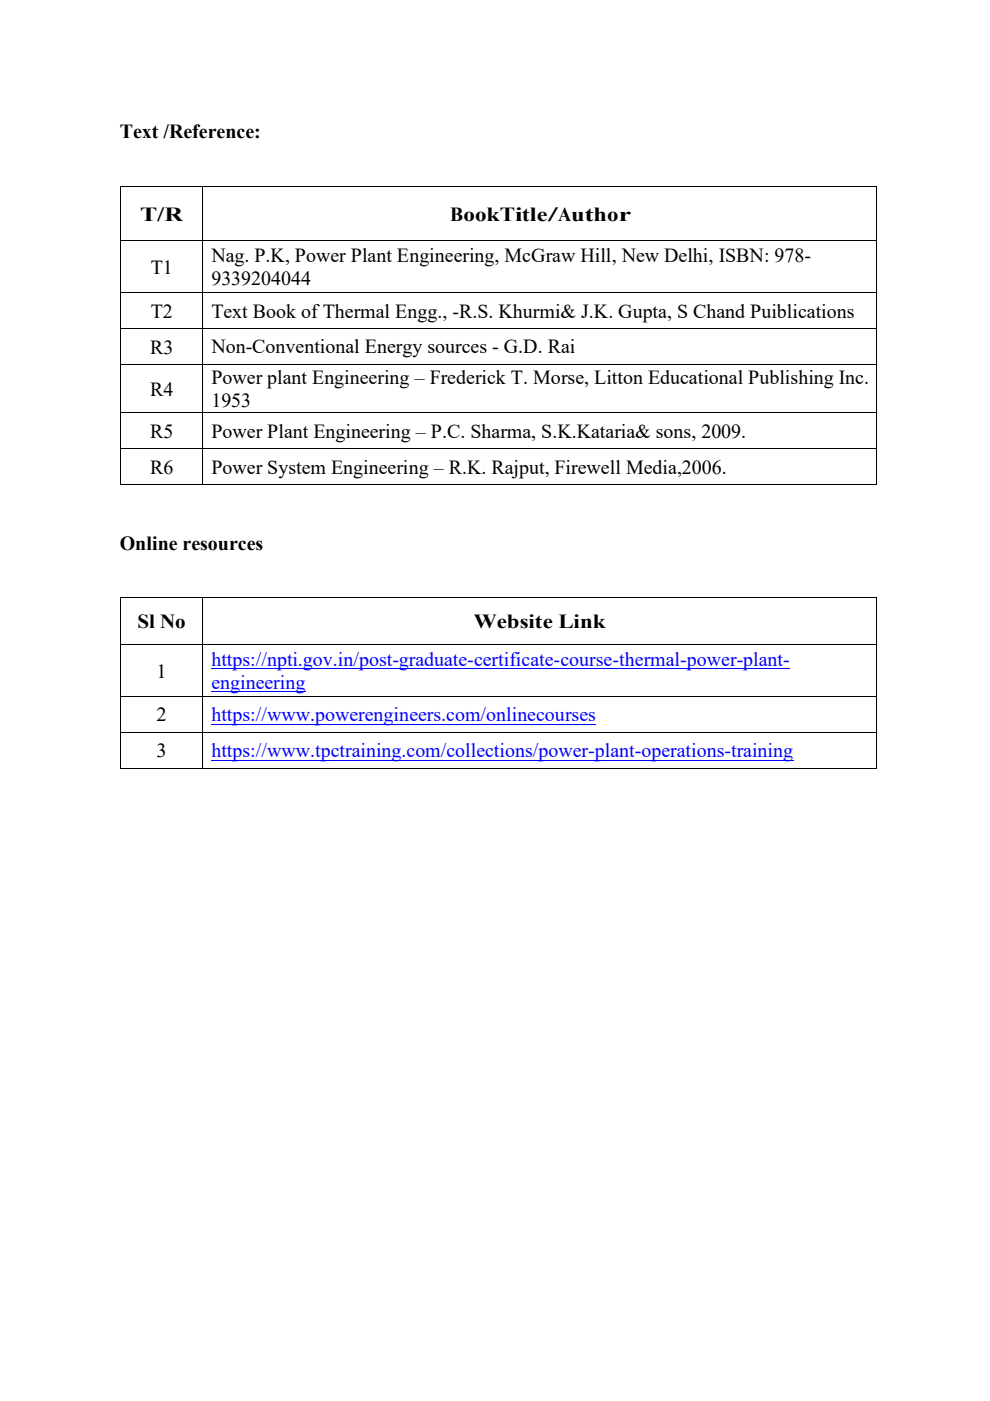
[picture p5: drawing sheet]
<svg xmlns="http://www.w3.org/2000/svg" width="210mm" height="297mm" viewBox="0 0 210 297" stroke-linecap="round" stroke-linejoin="round" font-family="sans-serif">
<defs><g id="words">
<g font-size="4.2">
<text x="25.4" y="29.3">Text /Reference:</text>
<text x="29.7" y="46.8">T/R</text>
<text x="95.5" y="46.8">BookTitle/Author</text>
<text x="32" y="58.1">T1</text>
<text x="44.8" y="55.6">Nag. P.K, Power Plant Engineering, McGraw Hill, New Delhi, ISBN: 978-</text>
<text x="44.8" y="60.5">9339204044</text>
<text x="32" y="67.4">T2</text>
<text x="44.8" y="67.4">Text Book of Thermal Engg., -R.S. Khurmi&amp; J.K. Gupta, S Chand Puiblications</text>
<text x="31.8" y="75">R3</text>
<text x="44.8" y="74.9">Non-Conventional Energy sources - G.D. Rai</text>
<text x="31.8" y="83.9">R4</text>
<text x="44.8" y="81.4">Power plant Engineering – Frederick T. Morse, Litton Educational Publishing Inc.</text>
<text x="44.8" y="86.3">1953</text>
<text x="31.8" y="92.8">R5</text>
<text x="44.8" y="92.8">Power Plant Engineering – P.C. Sharma, S.K.Kataria&amp; sons, 2009.</text>
<text x="31.8" y="100.5">R6</text>
<text x="44.8" y="100.4">Power System Engineering – R.K. Rajput, Firewell Media,2006.</text>
<text x="25.4" y="116.6">Online resources</text>
<text x="29.2" y="133.2">Sl No</text>
<text x="100.5" y="133.2">Website Link</text>
<text x="33.2" y="143.7">1</text>
<text x="33.2" y="153">2</text>
<text x="33.2" y="160.6">3</text>
</g>
<g font-size="4.2" fill="#00f">
<text x="44.8" y="141.3">https://npti.gov.in/post-graduate-certificate-course-thermal-power-plant-</text>
<text x="44.8" y="146.1">engineering</text>
<text x="44.8" y="153">https://www.powerengineers.com/onlinecourses</text>
<text x="44.8" y="160.6">https://www.tpctraining.com/collections/power-plant-operations-training</text>
</g>
</g></defs>
<g fill="#000">
<path d="M25.5 39.4h.2v.2h-.2zM43 39.4h.2v.2h-.2zM185.8 39.4h.2v.2h-.2zM25.5 51h.2v.2h-.2zM43 51h.2v.2h-.2zM185.8 51h.2v.2h-.2zM25.5 62h.2v.1h-.2zM25.5 69.6l.2 .1zM25.5 77.2h.2v.2h-.2zM43 62h.2v.1h-.2zM43 69.6l.1 .1zM43 77.2h.2v.2h-.2z"/>
<path d="M185.8 62h.2v.1h-.2zM185.8 69.6l.2 .1zM185.8 77.2h.2v.2h-.2zM25.5 87.4h.2v.1h-.2zM25.5 95h.2v.2h-.2zM43 87.4h.2v.1h-.2zM43 95h.2v.2h-.2zM185.8 87.4h.2v.1h-.2zM185.8 95h.2v.2h-.2zM25.5 102.6h.2v.2h-.2zM43 102.6h.2v.2h-.2zM185.8 102.6h.2v.2h-.2z"/>
<path d="M25.5 126.6h.2v.2h-.2zM25.5 136.7h.2v.1h-.2zM43 126.6h.1v.2h-.1zM43 136.7h.1v.1h-.1zM185.8 126.6h.2v.2h-.2zM185.8 136.7h.2v.1h-.2zM25.5 147.6l.2 .1zM25.5 155.2l.2 .1zM43 147.6l.1 .1zM43 155.2l.1 .1zM185.8 147.6l.2 .1zM185.8 155.2l.2 .1z"/>
<path d="M25.5 162.9h.2v.1h-.2zM43 162.9h.1v.1h-.1zM185.8 162.9h.2v.1h-.2z"/>
</g>
<g fill="none" stroke="#000" stroke-width=".21">
<path d="M25.6 39.6v11.4M25.7 39.5h17.3M43.1 39.6v11.4M43.2 39.5h142.6M185.9 39.6v11.4M25.6 51.2v10.8M25.7 51.1h17.3M43.1 51.2v10.8M43.2 51.1h142.6M185.9 51.2v10.8M25.6 62.1v7.5M25.6 69.7v7.5"/>
<path d="M25.6 77.4v10M25.7 62.1h17.3M25.7 69.6h17.3M25.7 77.3h17.3M43.1 62.1v7.5M43.1 69.7v7.5M43.1 77.4v10M43.1 69.6h142.7M43.2 62.1h142.6M43.2 77.3h142.6M185.9 62.1v7.5M185.9 69.7v7.5"/>
<path d="M185.9 77.4v10M25.6 87.5v7.5M25.6 95.2v7.4M25.7 87.5h17.3M25.7 95.1h17.3M43.1 87.5v7.5M43.1 95.2v7.4M43.2 87.5h142.6M43.2 95.1h142.6M185.9 87.5v7.5M185.9 95.2v7.4M25.7 102.7h17.3"/>
<path d="M43.2 102.7h142.6M25.6 126.8v9.9M25.6 136.8v10.8M25.7 126.7h17.3M25.7 136.7h17.3M43.1 126.8v9.9M43.1 136.8v10.8M43.1 126.7h142.7M43.1 136.7h142.7M185.9 126.8v9.9M185.9 136.8v10.8M25.6 147.7v7.5"/>
<path d="M25.6 155.3v7.6M25.7 147.7h17.3M25.7 155.3h17.3M43.1 147.7v7.5M43.1 155.3v7.6M43.1 147.7h142.7M43.1 155.3h142.7M185.9 147.7v7.5M185.9 155.3v7.6M25.7 162.9h17.3M43.1 162.9h142.7"/>
</g>
<path d="M44.8 141.8h122.8M44.8 146.7h20M44.8 153.5h81.6M44.8 161.1h123.5" fill="none" stroke="#00f" stroke-width=".21"/>
<use href="#words"/>
</svg>
